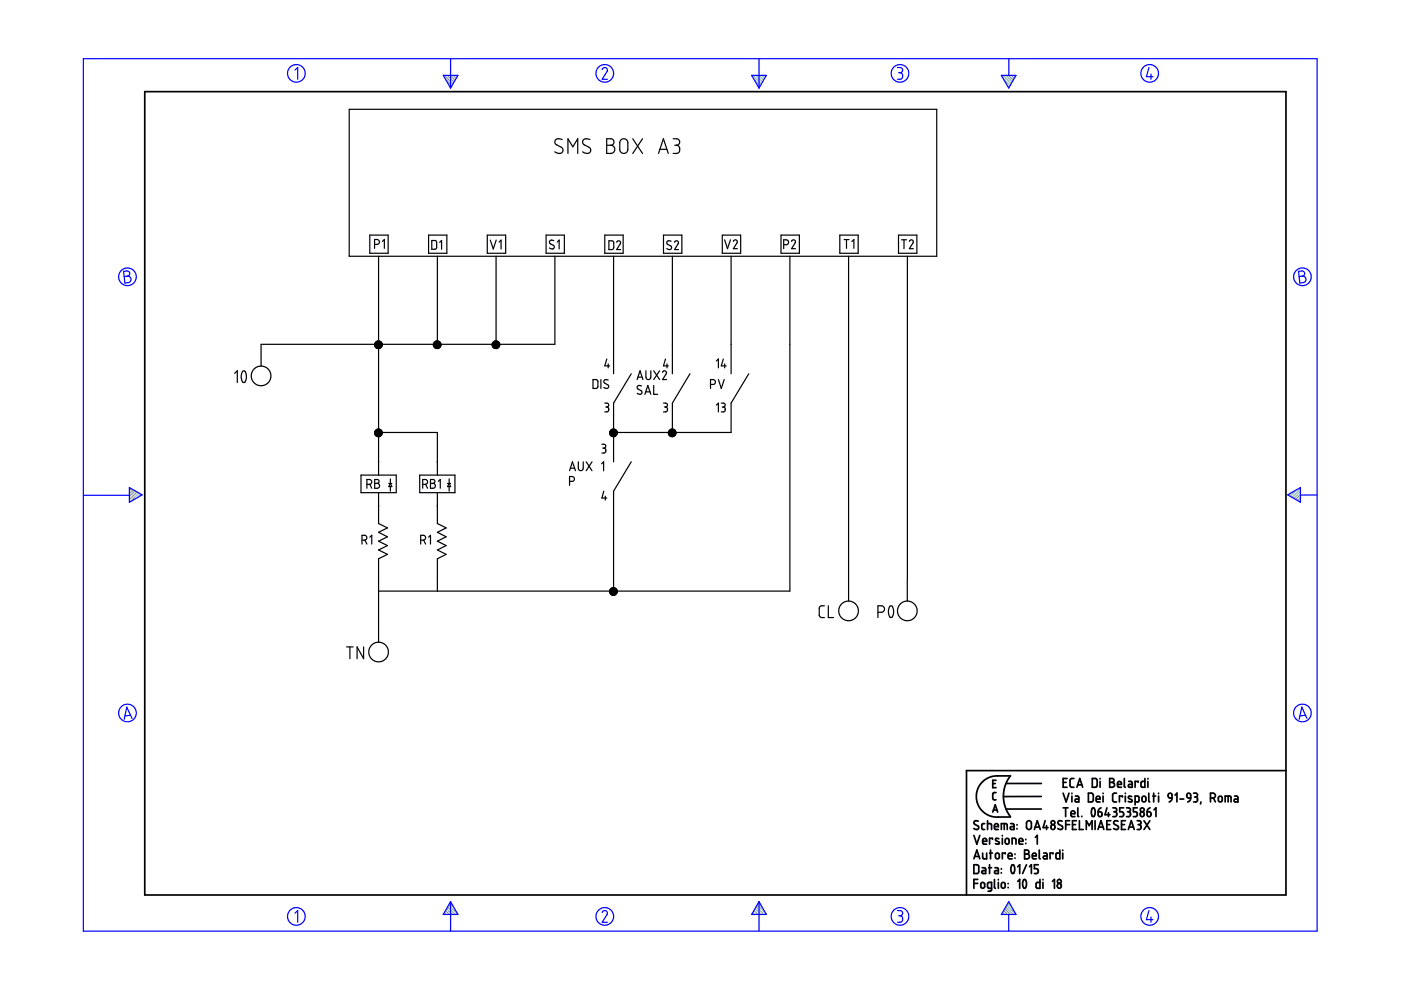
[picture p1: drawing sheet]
<svg xmlns="http://www.w3.org/2000/svg" width="297mm" height="210mm" viewBox="0 0 297 210" stroke-linecap="round" stroke-linejoin="round" font-family="sans-serif">
<g fill="none" stroke="#6c9" stroke-width=".25">
<path d="M94.2 16l1.8 1.8M94.5 16.8l1.3 1.4M94.8 16l1.5 1.4M95.3 18.3l.3 .3M95.5 16l1 1M96.1 16l.6 .6M96.7 16l.3 .2M159.6 16l1.8 1.8M159.9 16.8l1.3 1.4M160.3 16l1.4 1.4M160.7 18.3l.3 .3M160.9 16l1 1"/>
<path d="M161.5 16l.6 .6M162.1 16l.2 .2M212.6 16l1.8 1.8M212.8 16.8l1.3 1.4M213.2 16l1.4 1.4M213.7 18.3l.2 .3M213.8 16l1 1M214.4 16l.7 .6M215.1 16l.2 .2M27.5 103.4h-.1M27.9 103.6l-.5 .4M28.3 103.8l-.9 .9"/>
<path d="M28.7 104.1l-1.3 1.2M29 104.3l-1.6 1.6M29.4 104.5l-1.8 1.9M29.8 104.8l-.8 .8M273.4 104.7l-.3 .3M274.9 103.9l-1.4 1.3M275.7 103.6l-1.8 1.9M275.7 106.1l-.2 .3M275.7 105.5l-.6 .6M275.7 104.9l-1 1M275.7 104.2l-1.4 1.5M94 193.8v.1"/>
<path d="M94.2 193.5l.4 .4M94.4 193.1l.9 .8M94.7 192.7l1.2 1.2M94.9 192.3l1.6 1.6M95.1 191.9l1.9 1.9M95.4 191.5l.8 .8M159.4 193.8v.1M159.6 193.5l.4 .4M159.9 193.1l.8 .8M160.1 192.7l1.2 1.2M160.3 192.3l1.6 1.6M160.5 191.9l1.9 1.9"/>
<path d="M160.8 191.5l.8 .8M212.3 193.8v.1M212.6 193.5l.4 .4M212.8 193.1l.8 .8M213 192.7l1.2 1.2M213.2 192.3l1.6 1.6M213.5 191.9l1.8 1.9M213.7 191.5l.8 .8"/>
</g>
<g fill="none" stroke="#00f" stroke-width=".25">
<path d="M17.7 12.4h261.6v185h-261.6zM62.5 14.9l.6-.6v2.5M94 16h3.1l-1.6 2.7zM95.5 12.4v6.3M127.7 14.7l.5-.4 .5 .3v.5l-1 1.7h1.1M159.4 16h3.1l-1.6 2.7zM160.9 12.4v6.3M190.3 14.3h.7l.3 .3v.6l-.5 .2M190.5 15.4h.3M190.8 15.4l.5 .3v.7l-.3 .4h-.7M212.3 16h3.1l-1.5 2.7zM213.9 12.5v3.5"/>
<path d="M243.6 14.3l-.5 2h1.4M244 15.7v1.1M26.2 57.5l.9-.1 .3 .3 .1 .5-.5 .3 .5 .2 .3 .4-.1 .3-.3 .5-.9 .1zM27 58.5l-.7 .1M275.3 57.5l.9-.1 .3 .3 .1 .5-.5 .3 .5 .2 .3 .4-.1 .4-.2 .3-1 .2zM276.1 58.5l-.7 .1M17.8 105h9.6M27.4 103.4l2.7 1.5-2.7 1.6zM273 104.9l2.7-1.5v3.1zM279.3 104.9l-3.6 .1M27.7 151.7l-1.2 .1M28 152.3l-1.1-2.4-.6 2.6"/>
<path d="M276.8 151.7l-1.2 .1M277.1 152.3l-1.1-2.4-.6 2.6M62.5 193.6l.6-.5v2.4M95.5 191.2v6.2M95.5 191.2l1.6 2.7h-3.1zM127.7 193.5l.1-.3 .5-.1 .5 .4-.1 .4-1 1.6h1.1M160.9 191.2v6.2M160.9 191.2l1.6 2.7h-3.1zM190.3 193.1h.6l.4 .2v.5l-.5 .4M190.5 194.2h.3M190.8 194.2l.5 .3v.7l-.4 .3h-.6M213.9 191.2l1.5 2.7h-3.1z"/>
<path d="M213.9 193.9v3.5M243.6 193.1l-.5 1.9h1.4M244 194.4v1.1"/>
<circle cx="62.8" cy="15.6" r="1.87"/>
<circle cx="128.2" cy="15.6" r="1.87"/>
<circle cx="190.8" cy="15.6" r="1.87"/>
<circle cx="243.7" cy="15.6" r="1.87"/>
<circle cx="27" cy="58.7" r="1.87"/>
<circle cx="276.1" cy="58.7" r="1.86"/>
<circle cx="27" cy="151.2" r="1.87"/>
<circle cx="276.1" cy="151.2" r="1.87"/>
<circle cx="62.8" cy="194.3" r="1.87"/>
<circle cx="128.2" cy="194.3" r="1.86"/>
<circle cx="190.8" cy="194.3" r="1.86"/>
<circle cx="243.8" cy="194.3" r="1.86"/>
</g>
<g fill="none" stroke="#000" stroke-width=".36">
<path d="M30.7 19.4h241.9v170.4h-241.9zM206.5 177.1l.6 1.9 .6-1.9M207.4 174.1l-.7-.1-.2 .5 .1 .3 .8 .4 .1 .5-.6 .2-.4-.2M208.3 178.4h.9l-.2-.6-.3-.1-.3 .2-.1 .8 .2 .3h.7M208.8 174.6h-.5l-.1 .2v1l.6 .1M209.4 174.6l.8 .2v1.1M209.4 174v1.9M210.4 177.9v-.2h-.6v1.3M210.5 166.1h.5M210.5 172.2l.5-1.6 .5 1.6M210.6 171.7h.8M210.8 175.3h.9l-.2-.6-.3-.1-.3 .2-.1 .8 .3 .3h.6"/>
<path d="M211.2 168h-.4l-.3 .3v1.1l.7 .2M211.2 165.4h-.7v1.6h.7M211.8 177.8h-.3a.27 .27 0 0 0-.4 .1 .27 .27 0 0 0 .1 .3l.5 .3a.34 .34 0 0 1 0 .5 .34 .34 0 0 1-.5-.1h-.1M212.3 175.9v-1.3l1.1 .1 .2 1.2M212.5 177.1v.1M212.5 177.7v1.3M212.9 174.6v1.3M213.2 177.9l.4-.2 .3 .3v.7l-.2 .3-.5-.2zM213.3 166.1h7.5M213.3 171.5h7.5M214.2 164.5h-3.5l-.9 .3-.9 .5-.7 .6-.7 .9-.4 1-.1 1.1 .1 1.1 .4 .9 .7 1 .8 .6 .8 .5 .9 .2h3.5M214.2 164.5l-1 1.7-.5 2.2 .1 1.3 .3 1.3 1.1 2.1"/>
<path d="M214.3 174.6h.5l.2 .3v1h-.5a.31 .31 0 0 1-.3-.3 .31 .31 0 0 1 .3-.3h.5M214.6 179v-1.3h.5l.3 .2v1.1M215.6 174.8v.1M215.6 175.7v.1M216 178.4h.9l-.2-.6-.3-.1-.3 .2-.1 .8 .2 .3h.7M217.5 177.9v.2M217.5 178.8v.1M217.8 174.2l.5-.2 .4 .4v1.1l-.4 .4-.4-.1-.2-.3-.1-1zM219.3 175.9l.6-1.9 .7 1.9M219.5 175.4h.9M219.5 177.5l.4-.4v1.9M220.8 168.9h-8.1"/>
<path d="M221.6 174l-.4 1.5h1M221.9 175v.9M225.2 174.1l-.7-.1-.2 .5 .1 .3 .8 .4 .1 .5-.6 .2-.4-.2M225.4 165.9h.6M225.4 168.2l.6 1.8 .7-1.8M225.4 171.3h1M225.9 171.3v1.8M226 174.8h.8M226.2 165.1h-.8v1.8h.8M226.8 174h-.8v1.9M227.1 172.5h.8l-.1-.5-.4-.1-.3 .2v.8l.2 .2h.6M227.3 168.2v.1"/>
<path d="M227.3 168.8v1.2M227.4 174.8h.6M227.7 165.1h-.6l-.2 .3v1.4l.3 .1h.5M228 168.8h.5l.2 .2v1h-.5a.31 .31 0 0 1-.3-.3 .31 .31 0 0 1 .3-.3h.5M228.2 174h-.8v1.9h.8M228.3 166.9l.6-1.8 .7 1.8M228.5 166.4h.9M228.5 171.3v1.7l.2 .1M228.9 174v1.9h.8M229.4 173.1h.1M230.3 175.9v-1.9l.6 1 .6-1v1.9M230.8 168.2h.7l.3 .3v1.2l-.3 .3h-.7z"/>
<path d="M231.6 165.1h.7l.3 .2v1.3l-.2 .3h-.8zM231.6 171.4a.53 .53 0 0 1 .5 .2 .53 .53 0 0 1 .1 .5l-.1 .7a.34 .34 0 0 1-.4 .3 .34 .34 0 0 1-.3-.4v-.6zM232.2 174v1.9M232.4 169.4h.8v-.3l-.2-.3-.5 .1-.1 .9 .2 .2h.6M232.8 175.9l.6-1.9 .6 1.9M232.8 172.1h.6l.2 .2 .1 .5-.2 .3h-.3l-.3-.1zM233 175.4h.9M233.2 165.1v.1M233.2 165.7v1.2M233.4 171.3l-.4 .3-.2 .5M233.9 168.2v.1M233.9 168.8v1.2"/>
<path d="M234.7 174.8h.6M234.7 171.3l-.4 1.4h1M235 172.3v.8M235.3 165.1h.6l.3 .3-.1 .4-.3 .1 .4 .1 .1 .3-.1 .4-.3 .2h-.6zM235.3 165.9h.5M235.5 174h-.8v1.9h.8M235.9 171.3h.7l.1 .2 .1 .3-.4 .3M236.2 172.1h.2M236.4 172.1l.3 .2 .1 .5-.3 .3h-.6M236.7 168.2h-.5l-.3 .3v1.3l.3 .2h.5M236.9 166.3h.9l-.2-.5-.3-.1-.3 .1-.1 .9 .2 .2h.7M237 174.1l-.6-.1-.3 .5 .2 .3 .8 .4v.5l-.5 .2-.5-.2"/>
<path d="M237.8 174.8h.6M238 169v-.2h-.7v1.2M238.2 171.3h-.8v.8h.6l.2 .4-.1 .6h-.7M238.4 165.1v1.7l.2 .1M238.6 168.2v.1M238.6 168.8v1.2M238.6 174h-.8v1.9h.8M238.8 171.3h.5l.3 .2v.4l-.3 .2M239.1 172.1h.2M239.2 175.9l.7-1.9 .6 1.9M239.3 172.1l.4 .3-.1 .5-.2 .2h-.6M239.3 165.7h.5l.3 .2v1h-.6a.31 .31 0 0 1-.3-.3 .31 .31 0 0 1 .3-.3h.6"/>
<path d="M239.4 175.4h.9M239.9 168.9l-.2-.1a.29 .29 0 0 0-.4 .1 .29 .29 0 0 0 .1 .4l.5 .2a.33 .33 0 0 1 0 .5 .33 .33 0 0 1-.5 0l-.2-.1M240.7 170l.7-.1 .1-.9-.2-.2h-.6v1.9M241.1 174h.6l.2 .3v.3l-.4 .2M241.1 171.3h-.8v.8h.6l.2 .3-.1 .7h-.7M241.3 165.9v-.2h-.6v1.2M241.3 174.8h.2M241.5 174.8l.4 .2v.6l-.2 .3h-.6M241.9 172.3l.2-.2 .4 .2 .1 .5-.1 .2-.4 .1-.2-.1zM242.2 169l.2-.2 .4 .1 .2 .8-.2 .2-.4 .1-.3-.2zM242.5 174l1.3 1.9M242.7 165.1v1.8h-.6l-.2-.2 .1-.9 .2-.1h.5"/>
<path d="M243.2 172.1l.7 .2v.7l-.4 .1-.2-.1zM243.4 165.1v.1M243.4 165.7v1.2M243.6 168.2v1.6l.2 .2M243.8 174l-1.3 1.9M243.8 171.3l-.4 .3-.2 .5M244.4 168.8h.6M244.6 168.2v1.8M244.7 171.7l.4-.4v1.8M245.6 168.2v.1M245.6 168.8v1.2M247.7 168.4l.3-.2 .4 .1 .1 .9-.7-.1z"/>
<path d="M248.5 169.2l-.2 .5-.4 .3M249.1 168.6l.4-.4v1.8M250.2 169.4h.8M251.7 168.3l.3-.1 .3 .1 .2 .9h-.6l-.2-.2zM252.5 169.2l-.2 .5-.5 .3M253.1 168.2l.7 .1 .1 .4-.4 .3M253.3 169h.2M253.5 169l.4 .2v.5l-.2 .3h-.6M254.6 170l-.1 .5M256.6 169.2l.9-.1 .2-.3-.1-.4-.4-.2h-.6v1.8M257.3 169.2l.4 .8M258.4 169l.2-.2 .4 .1 .1 .8-.1 .2-.4 .1-.3-.2z"/>
<path d="M259.8 170v-1.2l1.1 .1 .1 1.1M260.4 168.8v1.2M261.7 168.8h.6l.2 .3v.9h-.6a.31 .31 0 0 1-.3-.3 .31 .31 0 0 1 .3-.3h.6M272.6 163.4h-67.7v26.4M206.5 183.3h.7l.3 .3v1.3l-.3 .3h-.7zM206.5 182.1l.6-1.9 .6 1.9M206.5 187.3h.8M206.7 181.6h.9M207.3 186.5h-.8v1.8M208 187.3l.4-.2 .3 .2 .1 .7-.3 .3-.5-.2zM208.2 184h.6l.2 .2v1h-.6a.31 .31 0 0 1-.2-.3 .31 .31 0 0 1 .2-.3h.6M208.3 180.9v.9l.3 .3h.6v-1.2"/>
<path d="M209.6 184h.6M209.8 183.3v1.9M209.8 180.9h.6M210 180.2v1.9M210.2 188.3h-.5l-.3-.1v-.8l.2-.3h.6v1.6l-.2 .2-.5 .1M210.8 186.5v1.7l.3 .1M210.9 184h.5l.3 .2v1h-.5a.31 .31 0 0 1-.4-.3 .31 .31 0 0 1 .4-.3h.5M211.1 181l.5-.1 .3 .2v.7l-.3 .3-.5-.2zM211.7 186.5v.1M211.7 187.1v1.2M212.3 184.2v.1M212.3 185v.1"/>
<path d="M212.4 187.3l.2-.2 .4 .2 .1 .7-.1 .2-.3 .1-.4-.2zM213.1 181.1v-.2h-.6v1.2M213.7 181.5h.9l-.2-.6-.5 .1-.2 .8 .2 .3h.7M213.7 187.3v.1M213.7 188.1v.1M214.5 183.5a.56 .56 0 0 1 .7 .7l-.1 .7a.36 .36 0 0 1-.5 .3 .36 .36 0 0 1-.2-.5l-.1-.7zM215.2 181.1v.1M215.2 181.9v.1M215.8 183.8l.4-.5v1.9M215.8 186.9l.4-.4v1.8M217 186.6a.53 .53 0 0 1 .6 .1 .53 .53 0 0 1 0 .6v.7a.35 .35 0 0 1-.5 .3 .35 .35 0 0 1-.2-.5l-.1-.5zM217.2 180.2h.6l.3 .3v.4l-.4 .2 .5 .2 .1 .3-.4 .5h-.7z"/>
<path d="M217.2 181.1h.5M217.6 183.3l-.8 1.9M218.3 183.8l.4-.5v1.9M218.9 181.5h.8l-.2-.6h-.3l-.3 .1v.8l.2 .3h.6M220.1 183.3h-.8v.9h.6l.2 .3-.1 .6-.7 .1M220.3 180.2v1.7l.3 .2M220.5 186.5v1.8h-.7l-.1-.2v-.8l.2-.2h.6M221.1 186.5v.1M221.1 187.1v1.2M221.3 180.9h.5l.2 .2v1h-.5a.31 .31 0 0 1-.3-.3 .31 .31 0 0 1 .3-.3h.5M223.1 186.9l.5-.4v1.8M223.2 181.1v-.2h-.6v1.2"/>
<path d="M224.3 187.4l.4-.1 .2 .1v.8l-.3 .1-.3-.1-.1-.5zM224.7 180.2v1.9h-.7l-.1-.2v-.9l.2-.1h.6M225.3 180.2v.1M225.3 180.9v1.2"/>
<circle cx="223.2" cy="175.4" r=".48"/>
<circle cx="223.2" cy="174.4" r=".42"/>
<circle cx="242.2" cy="171.7" r=".42"/>
<circle cx="224.6" cy="186.9" r=".42"/>
</g>
<g fill="none" stroke="#000" stroke-width=".25">
<path d="M74 23.2h124.6v31.1h-124.6zM119.2 29.6l-1.1-.2-.3 .3-.2 .5 .3 .5 1.3 .7 .2 .3-.1 .5-.4 .3h-.4l-.9-.3M120.4 32.5v-3.1l1.1 1.7 1-1.7v3.1M125.1 29.6l-1.1-.2-.4 .4-.1 .4 .3 .5 1.3 .7 .1 .3v.5l-.4 .3h-.4l-.9-.3M128.6 29.4h1.1l.5 .5-.1 .6-.6 .3 .7 .4 .1 .6-.1 .4-.5 .3h-1.1zM128.6 30.8h.9M131.6 29.7l.4-.3h.4l.4 .2 .3 .4v1.8l-.2 .4-.3 .3h-.7l-.5-.6v-1.8zM134.2 29.4l2 3.1M136.2 29.4l-2 3.1M139.6 32.5l1.1-3.1 1 3.1M139.9 31.7h1.5M142.7 29.4h.9l.4 .4v.7l-.6 .3"/>
<path d="M143.1 30.8h.3M143.4 30.8l.5 .2 .2 .3v.8l-.4 .4h-1M78.4 49.8h3.9v3.9h-3.9zM79.4 51.8l.9-.1 .2-.3-.2-.4-.3-.2h-.6v1.9M80.3 54.3v46.4M81.1 51.2l.4-.4v1.9M90.9 49.8h3.8v3.9h-3.8zM91.5 51h.8l.3 .2v1.3l-.3 .3-.8 .1zM92.7 54.3v18.7M93.2 51.4l.4-.4v1.9M103.3 49.8h3.9v3.9h-3.9zM103.9 50.9l.7 1.9 .6-1.9"/>
<path d="M105.2 54.3v18.7M105.8 51.3l.4-.4v1.9M115.8 49.8h3.9v3.9h-3.9zM117.4 51l-.6-.1-.3 .5 .1 .2 .8 .5 .1 .5-.3 .2-.7-.2M117.6 54.3v18.7h-62.2M118.2 51.3l.4-.4v1.9M128.2 49.8h3.9v3.9h-3.9zM129.1 51.1h.7l.3 .2v1.2l-.3 .4h-.7zM130.1 54.3v24.9M130.7 51.4l.4-.3 .4 .1 .1 .4-.9 1.3h.9M140.7 49.8h3.9v3.9h-3.9zM142.3 51.2l-.7-.1-.2 .4 .1 .3 .8 .4v.5l-.4 .2-.5-.2"/>
<path d="M142.6 54.3v24.9M143 51.4l.3-.3 .5 .1v.4l-.8 1.3h.8M153.1 49.8h3.9v3.9h-3.9zM153.6 50.8l.6 1.9 .7-1.9M155 54.3v24.9M155.5 51.2l.4-.4 .3 .2 .1 .3-.8 1.4h.8M165.6 49.8h3.9v3.9h-3.9zM166.2 51.9l.9-.2 .1-.2-.1-.4-.3-.2-.6-.1v1.9M167.5 54.3v71h-87.2M167.8 51.2l.4-.4 .4 .2v.4l-.8 1.3h.9M178.1 49.8h3.8v3.9h-3.8zM179 50.8h1"/>
<path d="M179.5 50.8v1.9M179.9 54.3v73.1M180.6 51.2l.4-.4v1.9M190.5 49.8h3.9v3.9h-3.9zM191.2 50.8h1M191.7 50.8v1.9M192.4 54.3v68.5M192.8 51.2l.5-.4 .2 .2 .2 .3-.9 1.4h.9M49.8 79.2l.5-.6v2.5M51.4 78.7l.4-.1 .2 .2 .2 .8v.9l-.4 .6-.4-.1-.3-.9zM55.4 73v4.6M79.6 73l-.2 .2"/>
<path d="M79.8 73l-.3 .4M79.9 72.3l-.4 .5M80.1 73l-.6 .5M80.1 72.3l-.6 .6M80.2 72.3l-.8 .8M80.3 73.9h.1M80.3 73l-.6 .6M80.3 72.7l.3-.3-1.1 1.1M80.3 73.8l-.1 .1M80.3 73.6l-.3 .3M80.3 72.5l-.8 .8M80.3 72.9l-.1 .1"/>
<path d="M80.3 72.7l-.4 .3M80.3 72.3l-.7 .7M80.5 73l-.8 .7M80.5 72.3l-.2 .2M80.5 72.3l-.2 .3M80.7 72.5l-1.1 1.1M80.8 72.5l-.5 .5M80.9 72.6l-.5 .4M80.9 72.6l-1.1 1.1M80.9 72.7l-1.1 1.1M80.9 73.5l-.3 .3M81 72.7l-1.1 1.1"/>
<path d="M81 73.3l-.5 .6M81 72.9l-.7 .7M81 72.9l-.9 1M81 73.2l-.7 .7M81 73.1l-.7 .8M92.1 73l-.2 .2M92.2 73l-.3 .3M92.4 72.3l-.5 .5M92.4 73l-.4 .5M92.5 72.3l-.6 .6M92.6 73l-.5 .6M92.7 72.3l-.8 .8"/>
<path d="M92.7 73.9h.1M92.7 73.6l-.2 .3M92.7 73.2l-.5 .5M92.7 73h.1M92.7 72.5l-.5 .5M92.8 73h-.1M92.8 72.3l-.8 .7M92.9 72.3l-.2 .2M93 72.3l-1.1 1.1M93 73l-.8 .7M93.1 72.4l-.7 .6M93.1 72.4l-1.1 1.1"/>
<path d="M93.2 72.5l-.6 .5M93.2 72.5l-1.1 1.1M93.3 72.6l-.4 .4M93.3 72.6l-.6 .6M93.4 72.7l-1.1 1.1M93.4 73.5l-.3 .3M93.4 72.7l-1 1.1M93.5 73.3l-.6 .6M93.5 72.9l-.8 .7M93.5 72.9l-1 1M93.5 73.1l-.9 .8M93.5 73.2l-.7 .7"/>
<path d="M104.9 72.3l-.5 .5M104.9 73l-.5 .5M105 72.3l-.6 .6M105.1 72.3l-.7 .8M105.2 73.9h.1M105.2 73l-.6 .6M105.2 72.7l.4-.3-1.1 1.1M105.2 73.8l-.1 .1M105.2 73.2l-.6 .5M105.2 72.5l-.8 .8M105.2 72.7l-.3 .3M105.2 73h.1"/>
<path d="M105.2 72.3l-.8 .9M105.4 72.3l-.2 .2M105.4 72.3l-1 1.1M105.6 72.5l-1.1 1.1M105.7 72.5l-.5 .5M105.8 72.6l-.5 .4M105.8 72.6l-1.1 1.1M105.9 72.7l-1.1 1.1M105.9 73.5l-.4 .3M105.9 73.3l-.5 .6M105.9 72.9l-.1 .1M105.9 72.9l-.9 1 .2-.3"/>
<path d="M105.9 73.2l-.7 .7M105.9 73.1l-.7 .8M128.7 76.1l-.5 1.5h1.1M128.9 77.2v.8M133.8 79.2l-3.7 6.3v12.4M135.3 80h.8M136.9 78.6v1.5l.4 .4h.4l.3-.4v-1.5M138.6 78.6l1.2 1.9M139.8 78.6l-1.2 1.9M140.5 78.9a.4 .4 0 0 1 .3-.3 .4 .4 0 0 1 .4 .2l.1 .4-.8 1.3h.8M141.1 76.1l-.4 1.5h1M141.4 77.2v.8"/>
<path d="M146.3 79.2l-3.7 6.3v6.2M151.9 76.5l.4-.4v1.9M153.4 76.1l-.5 1.5h1.1M153.6 77.2v.8M158.7 79.2l-3.7 6.3v6.2h-24.9l-.6 .6M79.6 91.7l-.2 .2M79.8 91.7l-.3 .3M79.9 91l-.4 .5M80.1 91l-.6 .6M80.2 91l-.8 .8M80.2 97.9h.1M80.3 92.6h.1"/>
<path d="M80.3 91.7h12.4v9M80.3 92.4l-.2 .2M80.3 92.1l-.4 .4M80.3 91.9l-.5 .5M80.3 91.7l-.6 .6M80.3 92.5l-.1 .1M80.3 91.6l-.7 .7M80.3 91l-.7 .7M80.3 91.7h.1M80.3 91h.1M80.5 91.7l-.8 .7M80.5 91l-.8 .7"/>
<path d="M80.5 91l-1 1.1M80.6 91.1l-1.1 1.1M80.7 91.1l-.4 .5M80.8 91.2l-.6 .5M80.9 91.3l-.5 .4M80.9 91.3l-.6 .6M80.9 91.7l-.9 .8M80.9 91.4l-1.1 1.1M80.9 92.2l-.3 .3M81 91.4l-.7 .8M81 91.5l-.1 .2M81 92l-.5 .5"/>
<path d="M81 91.8l-.7 .8M81 91.6l-.7 .8M81 91.8l-.7 .7M92.7 97.9h.1M120.8 99.8l.6-1.9 .6 1.9M120.9 99.3h.9M122.6 97.9v1.5l.5 .4 .5-.3 .1-1.6M124.3 97.9l1.2 1.9M125.5 97.9l-1.2 1.9M125.7 80.5h.8l.2 .2 .1 1.3-.3 .3-.8 .1zM127.4 80.5v1.9M127.6 98.3l.4-.4v1.9"/>
<path d="M127.6 94.2h.6l.2 .2v.4l-.4 .2M127.8 95h.2M128 95l.4 .2v.6l-.3 .3h-.5M128.2 85.5h.6l.2 .2-.1 .5-.2 .1M128.4 86.3h.3M128.7 86.3l.3 .2 .1 .5-.4 .3h-.5M128.9 80.6l-.6-.1-.3 .5 .2 .2 .7 .4 .1 .5-.3 .3-.7-.3M129.6 91.7l-.3 .3M129.8 91l-.5 .5M129.8 91.7l-.5 .5M129.9 91.7l-.5 .5M129.9 91l-.6 .6"/>
<path d="M130 91.7l-.6 .6M130 91l-.7 .8M130.1 92.6h.1M130.1 91.9l-.5 .5M130.1 91l-.8 .9M130.1 92.5l-.1 .1M130.1 91.6l-.1 .1M130.2 91h-.1M130.3 91.7l-.8 .7M130.3 91l-.8 .7M130.3 91l-1 1.1M130.4 91.1l-.6 .6"/>
<path d="M130.5 91.1l-.4 .4M130.6 91.1l-.5 .5M130.6 91.2l-.5 .5M130.7 91.3l-.5 .4M130.7 91.3l-.6 .6M130.8 91.4l-1.1 1.1M130.8 92.2l-.4 .3M130.8 91.5l-.9 1.1 1-1M130.8 92l-.5 .5M130.9 91.8l-.8 .8M130.9 91.8l-.8 .7M133.8 97.9l-3.7 6.2v21.2"/>
<path d="M135.1 80.5l.6-1.9 .6 1.9M136 81.8l-.6-.1-.3 .6 1 .7-.1 .4-.3 .2-.6-.2M136.7 83.6l.7-1.9 .6 1.9M136.9 83.1h.9M138.6 81.7v1.9h.8M140.7 85.5h.5l.3 .2v.4l-.4 .2M140.9 86.3h.2M141.1 86.3l.4 .3v.5l-.3 .2h-.5M142.1 91.7l-.3 .4M142.2 91l-.4 .5M142.3 91.7l-.5 .5M142.3 91l-.6 .6"/>
<path d="M142.5 91l-.8 .8M142.6 92.4l-.3 .2M142.6 92.1l-.4 .4 .4-.4M142.6 91.9l-.6 .5M142.6 91l-.9 .9M142.6 91.6l-.7 .7M142.6 91.7h-.1M142.6 91.2l-.5 .5M142.6 91.7h.1M142.6 91h.1M142.7 91l-1 1M142.8 91l-.2 .2"/>
<path d="M142.9 91.1l-.7 .6M142.9 91.1l-1.1 1.1M143 91.1l-.4 .5M143.1 91.2l-1.2 1.1M143.1 91.3l-1.1 1.1M143.2 91.3l-.6 .6M143.2 91.4l-.3 .3M143.2 92.2l-.3 .3M143.2 91.4l-.6 .8M143.3 91.5l-1 1M143.3 92l-.5 .5M143.3 91.6l-.7 .8"/>
<path d="M143.3 91.8l-.8 .8M150.6 81.5l1-.1 .1-.5-.2-.3-.9-.1v1.9M151.9 85.9l.4-.4v1.8M152.3 80.5l.6 1.9 .6-1.9M152.9 85.5h.6l.2 .2v.4l-.3 .2M153.1 86.3h.3M153.4 86.3l.3 .2 .1 .5-.4 .3h-.5M76.5 100.7h7.5v3.8h-7.5zM76.8 114.5l.8-.1 .2-.3-.1-.4-.3-.2h-.6v1.9M77.4 114.5l.4 .9M77.8 102.7l.9-.1 .1-.4-.2-.4-.8-.1v1.8M78.4 102.7l.4 .8"/>
<path d="M78.4 113.9l.4-.4v1.9M79.4 101.7h.7l.3 .3-.1 .4-.3 .1 .3 .1 .2 .3-.1 .4-.3 .2h-.7zM79.4 102.5h.6M80.2 107.3h.1M80.3 104.5v6.5l1.8 .9-1.8 1 1.8 .9-1.8 .9 1.8 1-1.8 .9 1.8 .9-1.8 1v17.7M82.4 102.5h.7M82.8 102.5l.3 .7h-.7zM82.8 101.5v1M82.8 103.2v.9M89 100.7h7.5v3.8h-7.5zM89.2 114.5h.6l.3-.2 .1-.4-.2-.3-.8-.1v1.9M89.6 102.7l.9-.1 .2-.4-.2-.4-.9-.1v1.8"/>
<path d="M89.8 114.5l.4 .9M90.2 102.7l.5 .8M90.9 113.9l.4-.4v1.9M91.3 101.7h.6l.3 .3-.1 .4-.3 .1 .3 .1 .2 .3-.1 .4-.2 .2h-.7zM91.3 102.5h.5M92.7 107.3h.1M92.7 104.5v6.5l1.9 .9-1.9 1 1.9 .9-1.9 .9 1.9 1-1.9 .9 1.9 .9-1.9 1v6.8M92.9 102.1l.4-.4v1.8M94.9 102.5h.6M95.2 102.5l.3 .7h-.6zM95.2 101.5v1M95.2 103.2v.9"/>
<path d="M120.8 102.1h.6l.3-.2 .1-.4-.2-.3-.8-.2v1.9M128 104.1l-.4 1.5h1.1M128.3 105.2v.8M73.5 137.2h1.4M74.2 137.2v2.5M77.1 137.2v2.5l-1.4-2.5v2.5M129.4 125.9l1.2-1.1-1.2 1.1M129.6 125.9v.1M129.7 124.7l-.4 .4M129.8 125.9l-.2 .2M129.8 124.6l-.5 .6M130 124.6l-.7 .8"/>
<path d="M130.1 125.9l-.2 .3M130.1 125.7l-.4 .4M130.1 126.1l-.1 .1M130.1 125.5l-.6 .5M130.1 125l-.8 .8M130.1 125.8l-.1 .1M130.1 125.5l.6-.6-1.2 1M130.1 124.7l-.8 .9M130.1 124.6l-.8 .8M130.2 124.6l-.1 .2M130.3 124.7l-1 .9M130.4 124.7l-1.1 1"/>
<path d="M130.5 124.7l-.4 .4M130.7 125l-.9 .9M130.8 125.1l-.7 .6M130.8 125.2l-1 1M130.8 125.7l-.4 .5M130.8 125.2l-.7 .8M130.9 125.4l-.9 .8M130.9 125.6l-.6 .6M130.9 125.3l-.8 .8M174.8 128.4l-.7 .1-.4 .4 .1 1.8 .4 .2h.6M175.6 128.4v2.5h1.1M186.1 129.8h.9l.3-.2 .2-.4-.2-.5-.4-.3h-.8v2.5"/>
<path d="M188.7 128.5l.3-.1 .2 .2 .2 .7 .1 .6-.3 .8a.54 .54 0 0 1-.6 0 .54 .54 0 0 1-.2-.6v-.8zM192.4 122.9v4.5"/>
<circle cx="55.4" cy="79.7" r="2.09"/>
<circle cx="80.2" cy="73.1" r=".81"/>
<circle cx="92.7" cy="73.1" r=".8"/>
<circle cx="105.1" cy="73.1" r=".8"/>
<circle cx="80.2" cy="91.8" r=".81"/>
<circle cx="130.1" cy="91.8" r=".8"/>
<circle cx="142.5" cy="91.8" r=".81"/>
<circle cx="80.3" cy="138.2" r="2.08"/>
<circle cx="130.1" cy="125.4" r=".8"/>
<circle cx="179.9" cy="129.5" r="2.08"/>
<circle cx="192.4" cy="129.5" r="2.08"/>
</g>
</svg>
